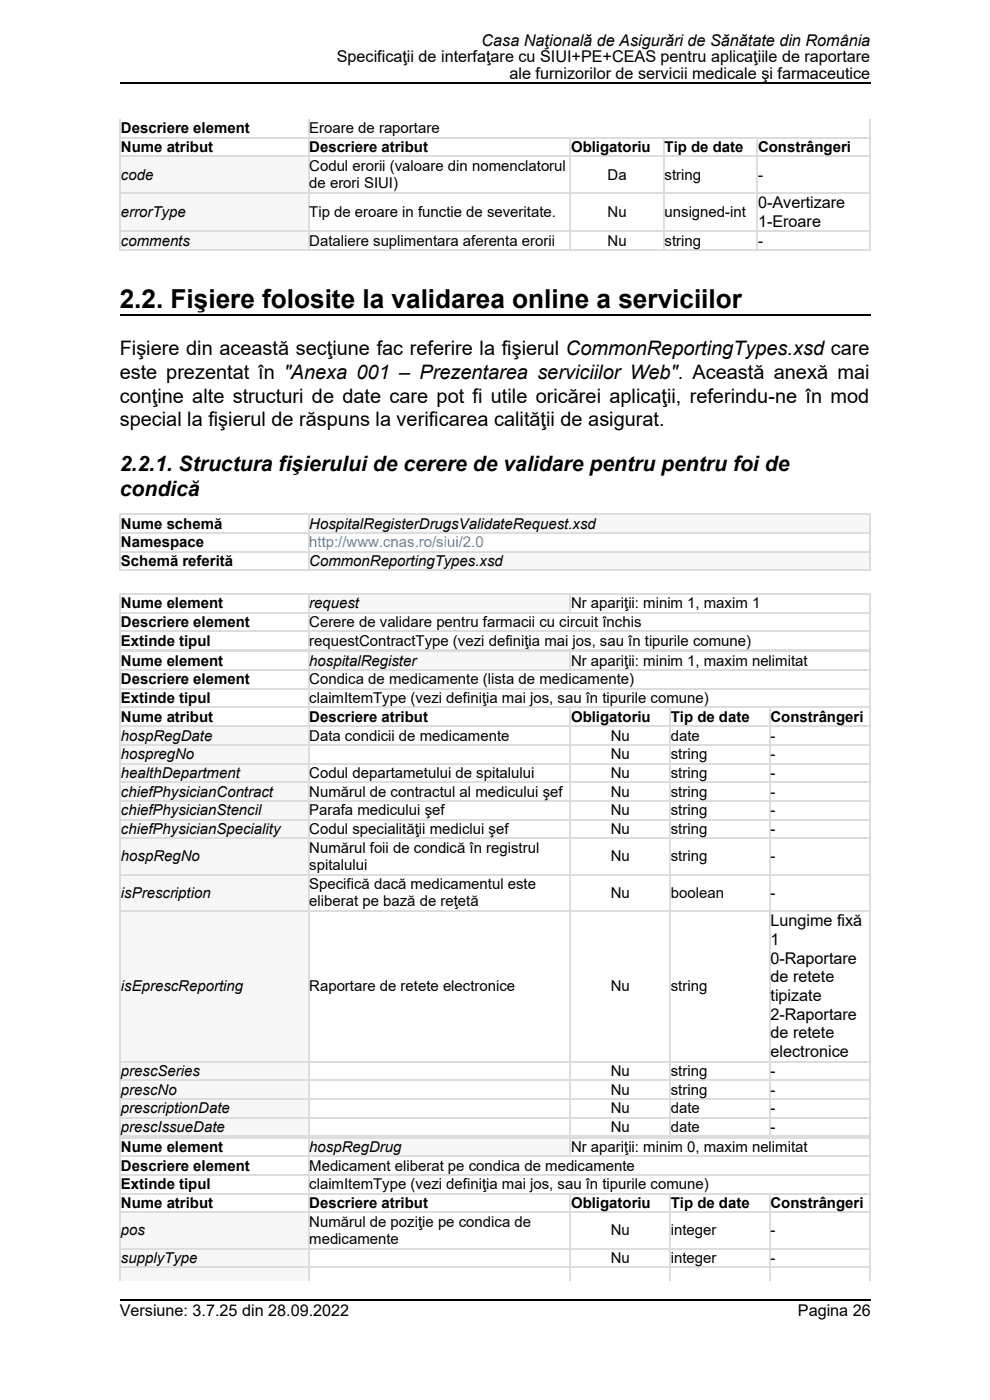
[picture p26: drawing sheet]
<svg xmlns="http://www.w3.org/2000/svg" width="210mm" height="297mm" viewBox="0 0 210 297" stroke-linecap="round" stroke-linejoin="round" font-family="sans-serif">
<defs><g id="words">
<text font-size="5.6" x="25.4" y="65.3">2.2. Fişiere folosite la validarea online a serviciilor</text>
<g font-size="4.5">
<text x="25.4" y="100">2.2.1. Structura fişierului de cerere de validare pentru pentru foi de</text>
<text x="25.4" y="105.3">condică</text>
</g>
<g font-size="4.2">
<text x="25.4" y="75.4">Fişiere din această secţiune fac referire la fişierul CommonReportingTypes.xsd care</text>
<text x="25.4" y="80.4">este prezentat în &quot;Anexa 001 – Prezentarea serviciilor Web&quot;. Această anexă mai</text>
<text x="25.4" y="85.4">conţine alte structuri de date care pot fi utile oricărei aplicaţii, referindu-ne în mod</text>
<text x="25.4" y="90.4">special la fişierul de răspuns la verificarea calităţii de asigurat.</text>
</g>
<g font-size="3.4">
<text x="102.2" y="9.8">Casa Naţională de Asigurări de Sănătate din România</text>
<text x="71.4" y="13.2">Specificaţii de interfaţare cu SIUI+PE+CEAS pentru aplicaţiile de raportare</text>
<text x="108.1" y="16.7">ale furnizorilor de servicii medicale şi farmaceutice</text>
<text x="160.8" y="44.2">0-Avertizare</text>
<text x="160.8" y="48.1">1-Eroare</text>
<text x="163.4" y="196.5">Lungime fixă</text>
<text x="163.4" y="200.5">1</text>
<text x="163.4" y="204.4">0-Raportare</text>
<text x="163.4" y="208.4">de retete</text>
<text x="163.4" y="212.4">t</text>
<text x="164.4" y="212.4">ipizate</text>
<text x="163.4" y="216.3">2-Raportare</text>
<text x="163.4" y="220.3">de retete</text>
<text x="163.4" y="224.3">electronice</text>
<text x="25.4" y="279.3">Versiune: 3.7.25 din 28.09.2022</text>
<text x="169.3" y="279.3">Pagina 26</text>
</g>
<g font-size="3.2">
<text x="25.7" y="28.3">Descriere element</text>
<text x="65.6" y="28.3">Eroare de raportare</text>
<text x="25.7" y="32.3">Nume atribut</text>
<text x="65.6" y="32.3">Descriere atribut</text>
<text x="121.1" y="32.3">Obligatoriu</text>
<text x="141" y="32.3">Tip de date</text>
<text x="160.8" y="32.3">Constrângeri</text>
<text x="25.7" y="38.1">code</text>
<text x="65.6" y="36.2">Codul erorii (valoare din nomenclatorul</text>
<text x="65.6" y="39.9">de erori SIUI)</text>
<text x="128.9" y="38.1">Da</text>
<text x="141" y="38.1">string</text>
<text x="160.8" y="38.1">-</text>
<text x="25.7" y="46">errorType</text>
<text x="65.6" y="46">Tip de eroare in functie de severitate.</text>
<text x="128.9" y="46">Nu</text>
<text x="141" y="46">unsigned-int</text>
<text x="25.7" y="52.1">comments</text>
<text x="65.6" y="52.1">Dataliere suplimentara aferenta erorii</text>
<text x="128.9" y="52.1">Nu</text>
<text x="141" y="52.1">string</text>
<text x="160.8" y="52.1">-</text>
<text x="25.7" y="112.1">Nume schemă</text>
<text x="65.6" y="112.1">HospitalRegisterDrugsValidateRequest.xsd</text>
<text x="25.7" y="116.1">Namespace</text>
<text x="25.7" y="120.1">Schemă referită</text>
<text x="65.6" y="120.1">CommonReportingTypes.xsd</text>
<text x="25.7" y="129.1">Nume element</text>
<text x="65.6" y="129.1">request</text>
<text x="121.1" y="129.1">Nr apariţii: minim 1, maxim 1</text>
<text x="25.7" y="133">Descriere element</text>
<text x="25.7" y="137">Extinde tipul</text>
<text x="65.6" y="133">Cerere de validare pentru farmacii cu circuit închis</text>
<text x="65.6" y="137">requestContractType (vezi definiţia mai jos, sau în tipurile comune)</text>
<text x="25.7" y="141.2">Nume element</text>
<text x="65.6" y="141.2">hospitalRegister</text>
<text x="121.1" y="141.2">Nr apariţii: minim 1, maxim nelimitat</text>
<text x="25.7" y="145.2">Descriere element</text>
<text x="25.7" y="149.2">Extinde tipul</text>
<text x="65.6" y="145.2">Condica de medicamente (lista de medicamente)</text>
<text x="65.6" y="149.2">claimItemType (vezi definiţia mai jos, sau în tipurile comune)</text>
<text x="25.7" y="153.1">Nume atribut</text>
<text x="65.6" y="153.1">Descriere atribut</text>
<text x="121.1" y="153.1">Obligatoriu</text>
<text x="142.3" y="153.1">Tip de date</text>
<text x="163.4" y="153.1">Constrângeri</text>
<text x="25.7" y="157.1">hospRegDate</text>
<text x="25.7" y="161.1">hospregNo</text>
<text x="65.6" y="157.1">Data condicii de medicamente</text>
<text x="129.5" y="157.1">Nu</text>
<text x="129.5" y="161.1">Nu</text>
<text x="142.3" y="157.1">date</text>
<text x="142.3" y="161.1">string</text>
<text x="163.4" y="157.1">-</text>
<text x="163.4" y="161.1">-</text>
<text x="25.7" y="165">healthDepartment</text>
<text x="65.6" y="165">Codul departametului de spitalului</text>
<text x="129.5" y="165">Nu</text>
<text x="142.3" y="165">string</text>
<text x="163.4" y="165">-</text>
<text x="25.7" y="169">chiefPhysicianContract</text>
<text x="25.7" y="173">chiefPhysicianStencil</text>
<text x="65.6" y="169">Numărul de contractul al medicului şef</text>
<text x="65.6" y="173">Parafa medicului şef</text>
<text x="129.5" y="169">Nu</text>
<text x="129.5" y="173">Nu</text>
<text x="142.3" y="169">string</text>
<text x="142.3" y="173">string</text>
<text x="163.4" y="169">-</text>
<text x="163.4" y="173">-</text>
<text x="25.7" y="176.9">chiefPhysicianSpeciality</text>
<text x="65.6" y="176.9">Codul specialităţii mediclui şef</text>
<text x="129.5" y="176.9">Nu</text>
<text x="142.3" y="176.9">string</text>
<text x="163.4" y="176.9">-</text>
<text x="25.7" y="182.7">hospRegNo</text>
<text x="65.6" y="180.9">Numărul foii de condică în registrul</text>
<text x="65.6" y="184.6">spitalului</text>
<text x="129.5" y="182.7">Nu</text>
<text x="142.3" y="182.7">string</text>
<text x="163.4" y="182.7">-</text>
<text x="25.7" y="190.4">i</text>
<text x="26.4" y="190.4">sPrescription</text>
<text x="65.6" y="188.6">Specifică dacă medicamentul este</text>
<text x="129.5" y="190.4">Nu</text>
<text x="142.3" y="190.4">boolean</text>
<text x="163.4" y="190.4">-</text>
<text x="65.6" y="192.3">eliberat pe bază de reţetă</text>
<text x="25.7" y="210.3">i</text>
<text x="26.4" y="210.3">sEprescReporting</text>
<text x="65.6" y="210.3">Raportare de retete electronice</text>
<text x="129.5" y="210.3">Nu</text>
<text x="142.3" y="210.3">string</text>
<text x="25.7" y="228.2">prescSeries</text>
<text x="25.7" y="232.2">prescNo</text>
<text x="129.5" y="228.2">Nu</text>
<text x="129.5" y="232.2">Nu</text>
<text x="142.3" y="228.2">string</text>
<text x="142.3" y="232.2">string</text>
<text x="163.4" y="228.2">-</text>
<text x="163.4" y="232.2">-</text>
<text x="25.7" y="236.2">prescriptionDate</text>
<text x="129.5" y="236.2">Nu</text>
<text x="142.3" y="236.2">date</text>
<text x="163.4" y="236.2">-</text>
<text x="25.7" y="240.1">prescIssueDate</text>
<text x="25.7" y="244.4">Nume element</text>
<text x="65.6" y="244.4">hospRegDrug</text>
<text x="121.1" y="244.4">Nr apariţii: minim 0, maxim nelimitat</text>
<text x="129.5" y="240.1">Nu</text>
<text x="142.3" y="240.1">date</text>
<text x="163.4" y="240.1">-</text>
<text x="25.7" y="248.3">Descriere element</text>
<text x="65.6" y="248.3">Medicament eliberat pe condica de medicamente</text>
<text x="25.7" y="252.3">Extinde tipul</text>
<text x="25.7" y="256.3">Nume atribut</text>
<text x="65.6" y="252.3">claimItemType (vezi definiţia mai jos, sau în tipurile comune)</text>
<text x="65.6" y="256.3">Descriere atribut</text>
<text x="121.1" y="256.3">Obligatoriu</text>
<text x="142.3" y="256.3">Tip de date</text>
<text x="163.4" y="256.3">Constrângeri</text>
<text x="25.7" y="262.1">pos</text>
<text x="65.6" y="260.2">Numărul de poziţie pe condica de</text>
<text x="65.6" y="263.9">medicamente</text>
<text x="129.5" y="262.1">Nu</text>
<text x="142.3" y="262.1">i</text>
<text x="143" y="262.1">nteger</text>
<text x="163.4" y="262.1">-</text>
<text x="25.7" y="267.9">supplyType</text>
<text x="129.5" y="267.9">Nu</text>
<text x="142.3" y="267.9">i</text>
<text x="143" y="267.9">nteger</text>
<text x="163.4" y="267.9">-</text>
</g>
<text font-size="3.2" fill="#4183c4" x="65.6" y="116.1">http://www.cnas.ro/siui/2.0</text>
</g></defs>
<path d="M25.4 33.1h39.9v7.6h-39.9z" fill="#f7f7f7"/>
<g fill="#fff">
<path d="M65.3 33.1h55.6v7.6h-55.6z"/>
<path d="M120.9 33.1h19.8v7.6h-19.8z"/>
<path d="M140.7 33.1h19.8v7.6h-19.8z"/>
<path d="M160.5 33.1h23.8v7.6h-23.8z"/>
<path d="M25.4 40.7h39.9v8.2h-39.9z"/>
</g>
<path d="M25.4 40.7h39.9v8.2h-39.9z" fill="#f7f7f7"/>
<g fill="#fff">
<path d="M65.3 40.7h55.6v8.2h-55.6z"/>
<path d="M120.9 40.7h19.8v8.2h-19.8z"/>
<path d="M140.7 40.7h19.8v8.2h-19.8z"/>
<path d="M160.5 40.7h23.8v8.2h-23.8z"/>
<path d="M25.4 48.9h39.9v4h-39.9z"/>
</g>
<path d="M25.4 48.9h39.9v4h-39.9z" fill="#f7f7f7"/>
<g fill="#fff">
<path d="M65.3 48.9h55.6v4h-55.6z"/>
<path d="M120.9 48.9h19.8v4h-19.8z"/>
<path d="M140.7 48.9h19.8v4h-19.8z"/>
<path d="M160.5 48.9h23.8v4h-23.8z"/>
</g>
<path d="M25.4 33.2h159.2M25.4 29.2h159.2M25.5 25.3v27.9M65.5 25.3v27.9M121 29.1v24.1M140.8 29.1v24.1M160.7 29.1v24.1M184.5 25.3v27.9M25.4 49.1h159.2M25.4 53h159.2M25.4 40.9h159.2" fill="none" stroke="#ddd" stroke-width=".26"/>
<path d="M25.4 66.8h159.2" fill="none" stroke="#000" stroke-width=".26"/>
<g fill="#fff">
<path d="M25.4 109h39.9v3.9h-39.9z"/>
<path d="M65.3 109h119v3.9h-119z"/>
</g>
<path d="M65.3 109h119v3.9h-119z" fill="#f7f7f7"/>
<g fill="#fff">
<path d="M25.4 112.9h39.9v4h-39.9z"/>
<path d="M65.3 112.9h119v4h-119z"/>
<path d="M25.4 116.9h39.9v4h-39.9z"/>
<path d="M65.3 116.9h119v4h-119z"/>
</g>
<path d="M65.3 116.9h119v4h-119z" fill="#f7f7f7"/>
<path d="M25.4 117h159.2M25.4 113.1h159.2M25.4 109.1h159.2M25.5 109v12.1M65.5 109v12.1M184.5 109v12.1M25.4 121h159.2" fill="none" stroke="#ddd" stroke-width=".26"/>
<g fill="#fff">
<path d="M25.4 125.9h39.9v4h-39.9z"/>
<path d="M65.3 125.9h55.6v4h-55.6z"/>
</g>
<path d="M65.3 125.9h55.6v4h-55.6z" fill="#f7f7f7"/>
<g fill="#fff">
<path d="M120.9 125.9h63.4v4h-63.4z"/>
<path d="M25.4 129.9h39.9v3.9h-39.9z"/>
<path d="M65.3 129.9h119v3.9h-119z"/>
<path d="M25.4 133.8h39.9v4h-39.9z"/>
<path d="M65.3 133.8h119v4h-119z"/>
</g>
<path d="M25.4 137.9h159.2M25.4 134h159.2M25.4 130h159.2M25.4 126h159.2M25.5 125.9v12.2M65.5 125.9v12.2M121 125.9v4.2M184.5 125.9v12.2" fill="none" stroke="#ddd" stroke-width=".26"/>
<g fill="#fff">
<path d="M25.4 138.1h39.9v3.9h-39.9z"/>
<path d="M65.3 138.1h55.6v3.9h-55.6z"/>
</g>
<path d="M65.3 138.1h55.6v3.9h-55.6z" fill="#f7f7f7"/>
<g fill="#fff">
<path d="M120.9 138.1h63.4v3.9h-63.4z"/>
<path d="M25.4 142h39.9v4h-39.9z"/>
<path d="M65.3 142h119v4h-119z"/>
<path d="M25.4 146h39.9v4h-39.9z"/>
<path d="M65.3 146h119v4h-119z"/>
<path d="M25.4 150h39.9v3.9h-39.9z"/>
<path d="M65.3 150h55.6v3.9h-55.6z"/>
<path d="M120.9 150h21.1v3.9h-21.1z"/>
<path d="M142 150h21.2v3.9h-21.2z"/>
<path d="M163.2 150h21.1v3.9h-21.1z"/>
<path d="M25.4 153.9h39.9v4h-39.9z"/>
</g>
<path d="M25.4 153.9h39.9v4h-39.9z" fill="#f7f7f7"/>
<g fill="#fff">
<path d="M65.3 153.9h55.6v4h-55.6z"/>
<path d="M120.9 153.9h21.1v4h-21.1z"/>
<path d="M142 153.9h21.2v4h-21.2z"/>
<path d="M163.2 153.9h21.1v4h-21.1z"/>
<path d="M25.4 157.9h39.9v4h-39.9z"/>
</g>
<path d="M25.4 157.9h39.9v4h-39.9z" fill="#f7f7f7"/>
<g fill="#fff">
<path d="M65.3 157.9h55.6v4h-55.6z"/>
<path d="M120.9 157.9h21.1v4h-21.1z"/>
<path d="M142 157.9h21.2v4h-21.2z"/>
<path d="M163.2 157.9h21.1v4h-21.1z"/>
<path d="M25.4 161.9h39.9v3.9h-39.9z"/>
</g>
<path d="M25.4 161.9h39.9v3.9h-39.9z" fill="#f7f7f7"/>
<g fill="#fff">
<path d="M65.3 161.9h55.6v3.9h-55.6z"/>
<path d="M120.9 161.9h21.1v3.9h-21.1z"/>
<path d="M142 161.9h21.2v3.9h-21.2z"/>
<path d="M163.2 161.9h21.1v3.9h-21.1z"/>
<path d="M25.4 165.8h39.9v4h-39.9z"/>
</g>
<path d="M25.4 165.8h39.9v4h-39.9z" fill="#f7f7f7"/>
<g fill="#fff">
<path d="M65.3 165.8h55.6v4h-55.6z"/>
<path d="M120.9 165.8h21.1v4h-21.1z"/>
<path d="M142 165.8h21.2v4h-21.2z"/>
<path d="M163.2 165.8h21.1v4h-21.1z"/>
<path d="M25.4 169.8h39.9v4h-39.9z"/>
</g>
<path d="M25.4 169.8h39.9v4h-39.9z" fill="#f7f7f7"/>
<g fill="#fff">
<path d="M65.3 169.8h55.6v4h-55.6z"/>
<path d="M120.9 169.8h21.1v4h-21.1z"/>
<path d="M142 169.8h21.2v4h-21.2z"/>
<path d="M163.2 169.8h21.1v4h-21.1z"/>
<path d="M25.4 173.8h39.9v3.9h-39.9z"/>
</g>
<path d="M25.4 173.8h39.9v3.9h-39.9z" fill="#f7f7f7"/>
<g fill="#fff">
<path d="M65.3 173.8h55.6v3.9h-55.6z"/>
<path d="M120.9 173.8h21.1v3.9h-21.1z"/>
<path d="M142 173.8h21.2v3.9h-21.2z"/>
<path d="M163.2 173.8h21.1v3.9h-21.1z"/>
<path d="M25.4 177.7h39.9v7.7h-39.9z"/>
</g>
<path d="M25.4 177.7h39.9v7.7h-39.9z" fill="#f7f7f7"/>
<g fill="#fff">
<path d="M65.3 177.7h55.6v7.7h-55.6z"/>
<path d="M120.9 177.7h21.1v7.7h-21.1z"/>
<path d="M142 177.7h21.2v7.7h-21.2z"/>
<path d="M163.2 177.7h21.1v7.7h-21.1z"/>
<path d="M25.4 185.4h39.9v7.7h-39.9z"/>
</g>
<path d="M25.4 185.4h39.9v7.7h-39.9z" fill="#f7f7f7"/>
<g fill="#fff">
<path d="M65.3 185.4h55.6v7.7h-55.6z"/>
<path d="M120.9 185.4h21.1v7.7h-21.1z"/>
<path d="M142 185.4h21.2v7.7h-21.2z"/>
<path d="M163.2 185.4h21.1v7.7h-21.1z"/>
<path d="M25.4 193.1h39.9v32h-39.9z"/>
</g>
<path d="M25.4 193.1h39.9v32h-39.9z" fill="#f7f7f7"/>
<g fill="#fff">
<path d="M65.3 193.1h55.6v32h-55.6z"/>
<path d="M120.9 193.1h21.1v32h-21.1z"/>
<path d="M142 193.1h21.2v32h-21.2z"/>
<path d="M163.2 193.1h21.1v32h-21.1z"/>
<path d="M25.4 225.1h39.9v3.9h-39.9z"/>
</g>
<path d="M25.4 225.1h39.9v3.9h-39.9z" fill="#f7f7f7"/>
<g fill="#fff">
<path d="M65.3 225.1h55.6v3.9h-55.6z"/>
<path d="M120.9 225.1h21.1v3.9h-21.1z"/>
<path d="M142 225.1h21.2v3.9h-21.2z"/>
<path d="M163.2 225.1h21.1v3.9h-21.1z"/>
<path d="M25.4 229h39.9v4h-39.9z"/>
</g>
<path d="M25.4 229h39.9v4h-39.9z" fill="#f7f7f7"/>
<g fill="#fff">
<path d="M65.3 229h55.6v4h-55.6z"/>
<path d="M120.9 229h21.1v4h-21.1z"/>
<path d="M142 229h21.2v4h-21.2z"/>
<path d="M163.2 229h21.1v4h-21.1z"/>
<path d="M25.4 233h39.9v4h-39.9z"/>
</g>
<path d="M25.4 233h39.9v4h-39.9z" fill="#f7f7f7"/>
<g fill="#fff">
<path d="M65.3 233h55.6v4h-55.6z"/>
<path d="M120.9 233h21.1v4h-21.1z"/>
<path d="M142 233h21.2v4h-21.2z"/>
<path d="M163.2 233h21.1v4h-21.1z"/>
<path d="M25.4 237h39.9v3.9h-39.9z"/>
</g>
<path d="M25.4 237h39.9v3.9h-39.9z" fill="#f7f7f7"/>
<g fill="#fff">
<path d="M65.3 237h55.6v3.9h-55.6z"/>
<path d="M120.9 237h21.1v3.9h-21.1z"/>
<path d="M142 237h21.2v3.9h-21.2z"/>
<path d="M163.2 237h21.1v3.9h-21.1z"/>
</g>
<g fill="none" stroke="#ddd" stroke-width=".26">
<path d="M25.4 138.2h159.2M25.5 138.1v103.1M65.5 138.1v103.1M121 138.1v4.2M184.5 138.1v103.1M25.4 158h159.2M25.4 154.1h159.2M25.4 150.1h159.2M25.4 146.1h159.2M25.4 142.2h159.2M121 150v91.2M142.2 150v91.2"/>
<path d="M163.3 150v91.2M25.4 177.9h159.2M25.4 173.9h159.2M25.4 169.9h159.2M25.4 166h159.2M25.4 162h159.2M25.4 193.2h159.2M25.4 185.5h159.2M25.4 237.1h159.2M25.4 233.1h159.2M25.4 229.2h159.2M25.4 225.2h159.2"/>
<path d="M25.4 241.1h159.2"/>
</g>
<g fill="#fff">
<path d="M25.4 241.2h39.9v4h-39.9z"/>
<path d="M65.3 241.2h55.6v4h-55.6z"/>
</g>
<path d="M65.3 241.2h55.6v4h-55.6z" fill="#f7f7f7"/>
<g fill="#fff">
<path d="M120.9 241.2h63.4v4h-63.4z"/>
<path d="M25.4 245.2h39.9v3.9h-39.9z"/>
<path d="M65.3 245.2h119v3.9h-119z"/>
<path d="M25.4 249.1h39.9v4h-39.9z"/>
<path d="M65.3 249.1h119v4h-119z"/>
<path d="M25.4 253.1h39.9v4h-39.9z"/>
<path d="M65.3 253.1h55.6v4h-55.6z"/>
<path d="M120.9 253.1h21.1v4h-21.1z"/>
<path d="M142 253.1h21.2v4h-21.2z"/>
<path d="M163.2 253.1h21.1v4h-21.1z"/>
<path d="M25.4 257.1h39.9v7.6h-39.9z"/>
</g>
<path d="M25.4 257.1h39.9v7.6h-39.9z" fill="#f7f7f7"/>
<g fill="#fff">
<path d="M65.3 257.1h55.6v7.6h-55.6z"/>
<path d="M120.9 257.1h21.1v7.6h-21.1z"/>
<path d="M142 257.1h21.2v7.6h-21.2z"/>
<path d="M163.2 257.1h21.1v7.6h-21.1z"/>
<path d="M25.4 264.7h39.9v4h-39.9z"/>
</g>
<path d="M25.4 264.7h39.9v4h-39.9z" fill="#f7f7f7"/>
<g fill="#fff">
<path d="M65.3 264.7h55.6v4h-55.6z"/>
<path d="M120.9 264.7h21.1v4h-21.1z"/>
<path d="M142 264.7h21.2v4h-21.2z"/>
<path d="M163.2 264.7h21.1v4h-21.1z"/>
<path d="M25.4 268.7h39.9v3h-39.9z"/>
</g>
<path d="M25.4 268.7h39.9v3h-39.9z" fill="#f7f7f7"/>
<g fill="#fff">
<path d="M65.3 268.7h55.6v3h-55.6z"/>
<path d="M120.9 268.7h21.1v3h-21.1z"/>
<path d="M142 268.7h21.2v3h-21.2z"/>
<path d="M163.2 268.7h21.1v3h-21.1z"/>
</g>
<g fill="none" stroke="#ddd" stroke-width=".26">
<path d="M25.4 257.2h159.2M25.4 253.2h159.2M25.4 249.3h159.2M25.4 245.3h159.2M25.4 241.3h159.2M25.5 241.2v30.5M65.5 241.2v30.5M121 241.2v4.2M121 253.1v18.6M142.2 253.1v18.6M163.3 253.1v18.6M184.5 241.2v30.5"/>
<path d="M25.4 268.8h159.2M25.4 264.9h159.2"/>
</g>
<path d="M25.4 17.6h159.2M25.4 275.7h159.2" fill="none" stroke="#000" stroke-width=".26"/>
<use href="#words"/>
</svg>
